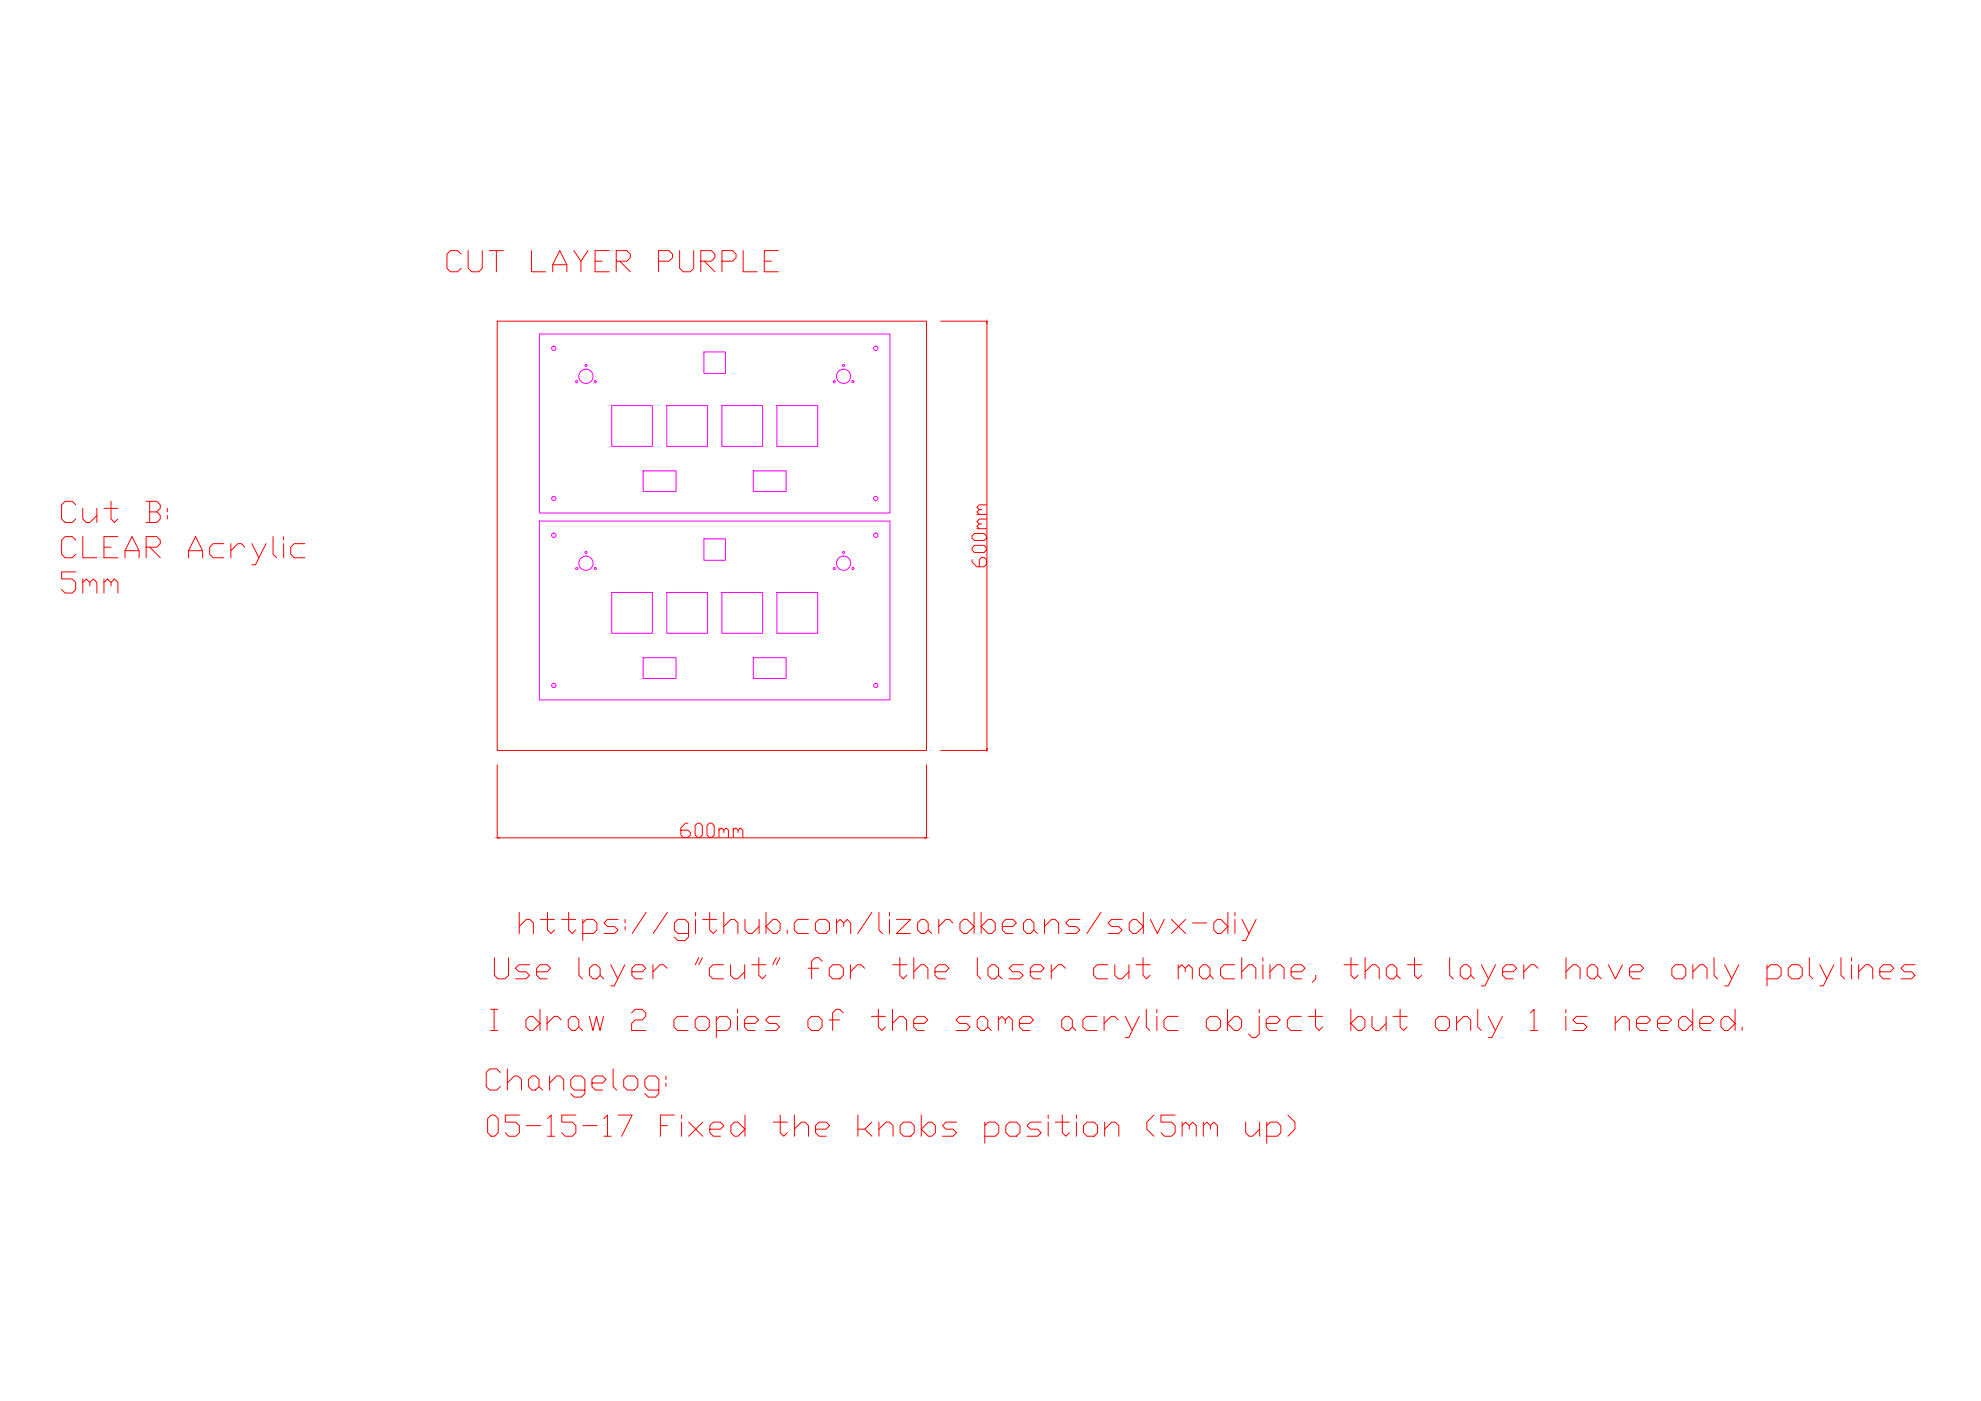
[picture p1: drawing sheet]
<svg xmlns="http://www.w3.org/2000/svg" width="594mm" height="420mm" viewBox="0 0 594 420" stroke-linecap="round" stroke-linejoin="round" font-family="sans-serif">
<g fill="none" stroke="#f00" stroke-width=".3">
<path d="M138.3 76.2l-1.1-1h-2.1l-1.1 1v4.2l1.1 1.1h2.1l1.1-1.1M140.4 75.2v5.2l1 1.1h2.2l1-1.1v-5.2M146.7 75.2h4.3M148.9 75.2v6.3M159.4 75.2v6.3h4.2M165.7 79.4h4.3M172.1 75.2l2.1 3.1v3.2M176.3 75.2l-2.1 3.1M178.4 78.3h2.2M182.7 75.2h-4.3v6.3h4.3M184.8 78.3h3.2l1-1v-1.1l-1-1h-3.2v6.3M185.9 78.3l3.1 3.2"/>
<path d="M197.5 78.3h3.1l1.1-1v-1.1l-1.1-1h-3.1v6.3M203.8 75.2v5.2l1.1 1.1h2.1l1-1.1v-5.2M210.2 78.3h3.1l1.1-1v-1.1l-1.1-1h-3.1v6.3M211.2 78.3l3.2 3.2M216.5 78.3h3.2l1-1v-1.1l-1-1h-3.2v6.3M222.9 75.2v6.3h4.2M229.2 78.3h2.1M233.4 75.2h-4.2v6.3h4.2M149.1 96.3h128.7v128.8h-128.7zM165.7 81.5v-2.1l2.2-4.2 2.1 4.2v2.1M282.1 96.3h13.9M296 96.9v127.7"/>
<path d="M22.7 151.4l-1.1-1.1h-2.1l-1 1.1v4.2l1 1.1h2.1l1.1-1.1M24.8 152.5v3.1l1.1 1.1h1l2.2-2.1M29.1 152.5v4.2M31.2 152.5h4.2M33.3 150.3v5.3l1 1.1 1.1-1.1M43.8 150.3h3.2l1.1 1.1v1.1l-1.1 1M44.9 153.5h2.1l1.1 1.1v1l-1.1 1.1h-3.2M44.9 150.3v6.4M50.2 152.5v1M50.2 154.6v1M293 158.6h2.8M293 154.3h2.8"/>
<path d="M294.4 157.1h-.7l-.7 .7 .7 .8M294.4 152.8h-.7l-.7 .8 .7 .7M295.8 155.7h-2.1l-.7 .7 .7 .7M295.8 151.4h-2.1l-.7 .7 .7 .7M22.7 162l-1.1-1.1h-2.1l-1 1.1v4.2l1 1.1h2.1l1.1-1.1M22.7 171.5h-4.2v2.1h3.1l1.1 1.1v2.1l-1.1 1.1h-2.1l-1-1.1M24.8 160.9v6.4h4.3M24.8 174.7l1.1-1.1 1 1.1v1M24.8 173.6v4.3M26.9 174.7l1.1-1.1 1.1 1.1v3.2M31.2 174.7l1-1.1 1.1 1.1v1M31.2 164.1h2.1"/>
<path d="M31.2 173.6v4.3M33.3 174.7l1-1.1 1.1 1.1v3.2M35.4 160.9h-4.2v6.4h4.2M37.5 167.3v-2.1l2.1-4.3 2.1 4.3v2.1M37.5 165.2h4.2M43.8 164.1h3.2l1.1-1.1v-1l-1.1-1.1h-3.2v6.4M44.9 164.1l3.2 3.2M56.5 167.3v-2.1l2.1-4.3 2.2 4.3v2.1M56.5 165.2h4.3M67.1 163h-3.2l-1 1.1v2.1l1 1.1h3.2M69.2 163v4.3M73.4 164.1l-1-1.1h-1.1l-2.1 2.2"/>
<path d="M75.5 163l2.2 4.3M79.8 163l-3.2 6.4h-1.1M81.9 160.9v5.3l1 1.1M85.1 160.9v1.1M85.1 163v4.3M91.4 163h-3.2l-1 1.1v2.1l1 1.1h3.2M291.5 167.9v.6l1.5 1.5h2.1l.7-.7v-1.4l-.7-.8h-.7l-.7 .8v2.1M291.5 160.7l.7-.7h2.9l.7 .7v.7l-.7 .7h-2.9l-.7-.7zM292.2 163.5h2.9l.7 .8v.7l-.7 .7h-2.9l-.7-.7v-.7zM149.1 229.4v21.9M277.8 229.4v21.9M282.1 225.1h13.9"/>
<path d="M149.6 251.3h127.7M206.3 246.9h-.7l-1.4 1.4v2.1l.7 .7h1.4l.7-.7v-.7l-.7-.7h-2.1M208.5 247.6l.7-.7h.7l.7 .7v2.8l-.7 .7h-.7l-.7-.7zM212 247.6l.7-.7h.8l.7 .7v2.8l-.7 .7h-.8l-.7-.7zM215.6 249l.7-.7 .8 .7v.7M215.6 248.3v2.8M217.1 249l.7-.7 .7 .7v2.1M219.9 249l.7-.7 .7 .7v.7M219.9 248.3v2.8M221.3 249l.8-.7 .7 .7v2.1M155.7 277.8l2.1-2.1h1.1l1 1.1v3.2M155.7 273.6v6.4"/>
<path d="M162.1 275.7h4.2M164.2 273.6v5.3l1 1.1 1.1-1.1M168.4 275.7h4.2M170.5 273.6v5.3l1.1 1.1 1-1.1M174.8 276.8l1-1.1h2.1l1.1 1.1v2.1l-1.1 1.1h-3.1M174.8 275.7v6.4M185.3 275.7h-3.1l-1.1 1.1 1.1 1h2.1l1 1.1-1 1.1h-3.2M187.5 275.7v1.1M187.5 277.8v1.1M193.8 273.6l-4.2 6.4M200.1 273.6l-4.2 6.4M206.5 280h-3.2l-1.1-1.1v-2.1l1.1-1.1h2.1l1.1 1.1v4.2l-1.1 1.1h-2.1l-1.1-1.1"/>
<path d="M208.6 273.6v1.1M208.6 275.7v4.3M210.7 275.7h4.2M212.8 273.6v5.3l1.1 1.1 1-1.1M217.1 277.8l2.1-2.1h1l1.1 1.1v3.2M217.1 273.6v6.4M223.4 275.7v3.2l1.1 1.1h1l2.1-2.2M227.6 275.7v4.3M229.7 277.8l2.1-2.1h1.1l1 1.1v2.1l-1 1.1h-1.1zM229.7 273.6v6.4M236.1 278.9v1.1M242.4 275.7h-3.2l-1 1.1v2.1l1 1.1h3.2"/>
<path d="M244.5 276.8l1.1-1.1h2.1l1.1 1.1v2.1l-1.1 1.1h-2.1l-1.1-1.1zM250.9 276.8l1-1.1 1.1 1.1v1M250.9 275.7v4.3M253 276.8l1.1-1.1 1 1.1v3.2M261.5 273.6l-4.3 6.4M263.6 273.6v5.3l1 1.1M266.8 273.6v1.1M266.8 275.7v4.3M268.8 275.7h4.3l-4.3 4.3h4.3M275.2 276.8l1-1.1h1.1l1.1 1.1v2.1l-1.1 1.1h-1.1l-1-1.1zM278.4 278.9l1 1.1M281.5 275.7v4.3"/>
<path d="M285.8 276.8l-1.1-1.1h-1.1l-2.1 2.1M287.9 276.8l1-1.1h1.1l2.1 2.1-2.1 2.2h-1.1l-1-1.1zM292.1 273.6v6.4M294.2 273.6v6.4M296.3 275.7h1.1l1.1 1.1v2.1l-1.1 1.1h-1.1l-2.1-2.2zM300.6 277.8h3.2l1-1-1-1.1h-2.2l-1 1.1v2.1l1 1.1h2.2M307.9 275.7h1.1l1.1 1.1v2.1l-1.1 1.1h-1.1l-1-1.1v-2.1zM310.1 278.9l1 1.1M313.2 277.8l2.2-2.1h1l1.1 1.1v3.2M313.2 275.7v4.3M323.8 275.7h-3.2l-1 1.1 1 1h2.2l1 1.1-1 1.1h-3.2M330.2 273.6l-4.3 6.4"/>
<path d="M336.5 275.7h-3.2l-1 1.1 1 1h2.2l1 1.1-1 1.1h-3.2M338.6 276.8l1.1-1.1h1.1l2.1 2.1-2.1 2.2h-1.1l-1.1-1.1zM342.9 273.6v6.4M345 275.7l2.1 4.3 2.1-4.3M351.3 275.7l4.2 4.3M355.5 275.7l-4.2 4.3M357.6 276.8h4.3M364 276.8l1.1-1.1h1l2.1 2.1-2.1 2.2h-1l-1.1-1.1zM368.2 273.6v6.4M370.3 273.6v1.1M370.3 275.7v4.3M372.5 275.7l2.1 4.3"/>
<path d="M376.7 275.7l-3.2 6.4h-1M148.3 287.2v5.3l1 1.1h2.1l1.1-1.1v-5.3M158.8 289.3h-3.2l-1 1.1 1 1h2.1l1.1 1.1-1.1 1.1h-3.1M160.9 291.4h3.2l1.1-1-1.1-1.1h-2.1l-1.1 1.1v2.1l1.1 1.1h2.1M173.6 287.2v5.3l1.1 1.1M176.8 290.4l1.1-1.1h1l1.1 1.1v2.1l-1.1 1.1h-1l-1.1-1.1zM180 292.5l1 1.1M183.1 289.3l2.2 4.3M187.4 289.3l-3.2 6.4h-1.1M189.5 291.4h3.1l1.1-1-1.1-1.1h-2l-1.1 1.1v2.1l1.1 1.1h2M195.8 289.3v4.3M200 290.4l-1-1.1h-1.1l-2.1 2.1"/>
<path d="M209.6 287.2l-1.1 2.1M210.6 287.2l-1 2.1M217 289.3h-3.2l-1.1 1.1v2.1l1.1 1.1h3.2M219.1 289.3v3.2l1 1.1h1.1l2.1-2.2M223.3 289.3v4.3M225.4 289.3h4.3M227.6 287.2v5.3l1 1.1 1.1-1.1M232.8 287.2l-1.1 2.1M233.9 287.2l-1.1 2.1M242.3 290.4h3.2M246.6 288.3l-1.1-1.1h-1.1l-1 1.1v5.3M248.7 290.4l1-1.1h2.2l1 1.1v2.1l-1 1.1h-2.2l-1-1.1z"/>
<path d="M255 289.3v4.3M259.3 290.4l-1.1-1.1h-1.1l-2.1 2.1M267.7 289.3h4.2M269.8 287.2v5.3l1.1 1.1 1-1.1M274 291.4l2.2-2.1h1l1.1 1.1v3.2M274 287.2v6.4M280.4 291.4h3.2l1-1-1-1.1h-2.2l-1 1.1v2.1l1 1.1h2.2M293.1 287.2v5.3l1 1.1M296.3 290.4l1-1.1h1.1l1 1.1v2.1l-1 1.1h-1.1l-1-1.1zM299.4 292.5l1.1 1.1M306.8 289.3h-3.1l-1.1 1.1 1.1 1h2.1l1 1.1-1 1.1h-3.2M309 291.4h3.1l1.1-1-1.1-1.1h-2.1l-1 1.1v2.1l1 1.1h2.1"/>
<path d="M315.3 289.3v4.3M319.5 290.4l-1.1-1.1h-1l-2.1 2.1M332.2 289.3h-3.2l-1 1.1v2.1l1 1.1h3.2M334.3 289.3v3.2l1.1 1.1h1l2.2-2.2M338.6 289.3v4.3M340.7 289.3h4.2M342.8 287.2v5.3l1 1.1 1.1-1.1M353.3 290.4l1.1-1.1 1 1.1v1M353.3 289.3v4.3M355.4 290.4l1.1-1.1 1.1 1.1v3.2M359.7 290.4l1-1.1h1.1l1.1 1.1v2.1l-1.1 1.1h-1.1l-1-1.1zM362.9 292.5l1 1.1"/>
<path d="M370.3 289.3h-3.2l-1.1 1.1v2.1l1.1 1.1h3.2M372.4 291.4l2.1-2.1h1.1l1 1.1v3.2M372.4 287.2v6.4M378.7 287.2v1.1M378.7 289.3v4.3M380.8 291.4l2.2-2.1h1l1.1 1.1v3.2M380.8 289.3v4.3M387.2 291.4h3.1l1.1-1-1.1-1.1h-2.1l-1 1.1v2.1l1 1.1h2.1M394.6 292.5v1.1l-1.1 1M403 289.3h4.3M405.1 287.2v5.3l1.1 1.1 1.1-1.1M409.4 291.4l2.1-2.1h1.1l1 1.1v3.2"/>
<path d="M409.4 287.2v6.4M415.7 290.4l1.1-1.1h1l1.1 1.1v2.1l-1.1 1.1h-1l-1.1-1.1zM418.9 292.5l1.1 1.1M422.1 289.3h4.2M424.2 287.2v5.3l1.1 1.1 1-1.1M434.7 287.2v5.3l1.1 1.1M437.9 290.4l1.1-1.1h1l1.1 1.1v2.1l-1.1 1.1h-1l-1.1-1.1zM441.1 292.5l1 1.1M444.3 289.3l2.1 4.3M448.5 289.3l-3.2 6.4h-1M450.6 291.4h3.2l1-1-1-1.1h-2.1l-1.1 1.1v2.1l1.1 1.1h2.1M457 289.3v4.3"/>
<path d="M461.2 290.4l-1.1-1.1h-1l-2.1 2.1M469.6 291.4l2.1-2.1h1.1l1.1 1.1v3.2M469.6 287.2v6.4M476 290.4l1-1.1h1.1l1 1.1v2.1l-1 1.1h-1.1l-1-1.1zM479.1 292.5l1.1 1.1M482.3 289.3l2.1 4.3 2.2-4.3M488.7 291.4h3.1l1.1-1-1.1-1.1h-2.1l-1 1.1v2.1l1 1.1h2.1M501.4 290.4l1-1.1h2.1l1.1 1.1v2.1l-1.1 1.1h-2.1l-1-1.1zM507.7 291.4l2.1-2.1h1.1l1 1.1v3.2M507.7 289.3v4.3M514 287.2v5.3l1.1 1.1M517.2 289.3l2.1 4.3"/>
<path d="M521.4 289.3l-3.1 6.4h-1.1M529.9 290.4l1.1-1.1h2.1l1 1.1v2.1l-1 1.1h-3.2M529.9 289.3v6.4M536.3 290.4l1-1.1h2.1l1.1 1.1v2.1l-1.1 1.1h-2.1l-1-1.1zM542.6 287.2v5.3l1.1 1.1M545.7 289.3l2.1 4.3M550 289.3l-3.2 6.4h-1.1M552.1 287.2v5.3l1 1.1M555.3 287.2v1.1M555.3 289.3v4.3M557.4 291.4l2.1-2.1h1l1.1 1.1v3.2M557.4 289.3v4.3"/>
<path d="M563.7 291.4h3.2l1.1-1-1.1-1.1h-2.1l-1.1 1.1v2.1l1.1 1.1h2.1M574.3 289.3h-3.2l-1 1.1 1 1h2.1l1.1 1.1-1.1 1.1h-3.1M147.1 302.7h2.1M147.1 309h2.1M148.2 302.7v6.3M158.8 304.8h1l2.1 2.1-2.1 2.1h-1l-1.1-1v-2.1zM161.9 302.7v6.3M164.1 304.8v4.2M168.3 305.9l-1.1-1.1h-1l-2.1 2.1M171.5 304.8h1l1.1 1.1v2.1l-1.1 1h-1l-1.1-1v-2.1zM173.6 308l1 1M176.8 304.8l1 4.2 1.1-4.2 1 4.2 1.1-4.2"/>
<path d="M189.4 303.8l1.1-1.1h2.1l1 1.1v1l-1 1.1h-2.1l-1.1 1v2.1h4.2M206.3 304.8h-3.1l-1.1 1.1v2.1l1.1 1h3.1M208.5 305.9l1-1.1h2.1l1.1 1.1v2.1l-1.1 1h-2.1l-1-1zM214.8 305.9l1.1-1.1h2.1l1 1.1v2.1l-1 1h-3.2M214.8 304.8v6.4M221.2 302.7v1.1M221.2 304.8v4.2M223.2 306.9h3.2l1.1-1-1.1-1.1h-2.1l-1.1 1.1v2.1l1.1 1h2.1M233.8 304.8h-3.2l-1 1.1 1 1h2.2l1 1.1-1 1h-3.2M242.3 305.9l1-1.1h2.2l1 1.1v2.1l-1 1h-2.2l-1-1zM248.6 305.9h3.2M252.9 303.8l-1.1-1.1h-1l-1.1 1.1v5.2"/>
<path d="M261.3 304.8h4.2M263.4 302.7v5.3l1.1 1 1-1M267.6 306.9l2.2-2.1h1l1.1 1.1v3.1M267.6 302.7v6.3M274 306.9h3.2l1-1-1-1.1h-2.1l-1.1 1.1v2.1l1.1 1h2.1M290.9 304.8h-3.1l-1.1 1.1 1.1 1h2.1l1 1.1-1 1h-3.2M294.1 304.8h1.1l1 1.1v2.1l-1 1h-1.1l-1.1-1v-2.1zM296.2 308l1.1 1M299.4 305.9l1.1-1.1 1 1.1v1M299.4 304.8v4.2M301.5 305.9l1-1.1 1.1 1.1v3.1M305.7 306.9h3.2l1-1-1-1.1h-2.1l-1.1 1.1v2.1l1.1 1h2.1"/>
<path d="M318.4 305.9l1.1-1.1h1l1.1 1.1v2.1l-1.1 1h-1l-1.1-1zM321.6 308l1 1M329 304.8h-3.2l-1 1.1v2.1l1 1h3.2M331.1 304.8v4.2M335.3 305.9l-1-1.1h-1.1l-2.1 2.1M337.5 304.8l2.1 4.2M341.6 304.8l-3.1 6.4h-1M343.8 302.7v5.3l1 1M346.9 302.7v1.1M346.9 304.8v4.2M353.3 304.8h-3.2l-1 1.1v2.1l1 1h3.2M361.8 305.9l1-1.1h2.1l1.1 1.1v2.1l-1.1 1h-2.1l-1-1z"/>
<path d="M368.1 306.9l2.1-2.1h1.1l1 1.1v2.1l-1 1h-1.1zM368.1 302.7v6.3M377.6 304.8v5.3l-1 1.1h-1.1l-1-1.1M377.6 302.7v1.1M379.7 306.9h3.2l1-1-1-1.1h-2.1l-1.1 1.1v2.1l1.1 1h2.1M390.3 304.8h-3.2l-1 1.1v2.1l1 1h3.2M392.4 304.8h4.2M394.5 302.7v5.3l1.1 1 1-1M405.1 302.7v6.3M407.2 304.8h1.1l1 1.1v2.1l-1 1h-1.1l-2.1-2.1zM411.5 304.8v3.2l1 1h1.1l2.1-2.1M415.7 304.8v4.2"/>
<path d="M417.8 304.8h4.2M419.9 302.7v5.3l1 1 1.1-1M431.5 304.8h2.1l1.1 1.1v2.1l-1.1 1h-2.1l-1-1v-2.1zM436.8 306.9l2.1-2.1h1.1l1 1.1v3.1M436.8 304.8v4.2M443.2 302.7v5.3l1 1M446.3 304.8l2.2 4.2M450.6 304.8l-3.2 6.4h-1.1M459 303.8l1.1-1.1v6.3M459 309h2.1M469.6 302.7v1.1M469.6 304.8v4.2"/>
<path d="M475.9 304.8h-3.1l-1.1 1.1 1.1 1h2.1l1 1.1-1 1h-3.2M484.4 306.9l2.1-2.1h1.1l1 1.1v3.1M484.4 304.8v4.2M490.7 306.9h3.2l1.1-1-1.1-1.1h-2.1l-1.1 1.1v2.1l1.1 1h2.1M497 306.9h3.2l1.1-1-1.1-1.1h-2.1l-1.1 1.1v2.1l1.1 1h2.1M503.4 305.9l1.1-1.1h1l2.1 2.1-2.1 2.1h-1l-1.1-1zM507.6 302.7v6.3M509.7 306.9h3.2l1.1-1-1.1-1.1h-2.1l-1.1 1.1v2.1l1.1 1h2.1M516.1 305.9l1.1-1.1h1l2.1 2.1-2.1 2.1h-1l-1.1-1zM520.3 302.7v6.3M522.4 308v1M146.2 335.5l1.1-1.1h1.1l1 1.1v4.2l-1 1.1h-1.1l-1.1-1.1z"/>
<path d="M150 321.6l-1-1h-2.1l-1.1 1v4.3l1.1 1h2.1l1-1M152.2 324.8l2.1-2.1h1l1.1 1v3.2M152.2 320.6v6.3M155.8 334.4h-4.3v2.1h3.2l1.1 1.1v2.1l-1.1 1.1h-2.1l-1.1-1.1M157.9 337.6h4.2M158.5 323.7l1-1h1.1l1 1v2.2l-1 1h-1.1l-1-1zM161.6 325.9l1.1 1M164.2 335.5l1.1-1.1v6.4M164.8 324.8l2.1-2.1h1.1l1.1 1v3.2M164.8 322.7v4.2M172.7 334.4h-4.2v2.1h3.1l1.1 1.1v2.1l-1.1 1.1h-2.1l-1-1.1M174.8 337.6h4.2"/>
<path d="M175.4 326.9h-3.2l-1-1v-2.2l1-1h2.1l1.1 1v4.3l-1.1 1h-2.1l-1-1M177.5 324.8h3.2l1.1-1.1-1.1-1h-2.1l-1.1 1v2.2l1.1 1h2.1M181.1 335.5l1.1-1.1v6.4M183.9 320.6v5.3l1 1M185.3 334.4h4.3l-3.2 6.4M187 323.7l1.1-1h2.1l1.1 1v2.2l-1.1 1h-2.1l-1.1-1zM197.6 326.9h-3.1l-1.1-1v-2.2l1.1-1h2.1l1 1v4.3l-1 1h-2.1l-1.1-1M198 337.6h2.2M199.7 322.7v1M199.7 324.8v1.1M202.3 334.4h-4.3v6.4M204.4 334.4v1.1"/>
<path d="M204.4 336.5v4.3M206.5 336.5l4.2 4.3M210.7 336.5l-4.2 4.3M212.9 338.6h3.1l1.1-1-1.1-1.1h-2.1l-1 1.1v2.1l1 1.1h2.1M220.2 336.5h1.1l2.1 2.1-2.1 2.2h-1.1l-1-1.1v-2.1zM223.4 334.4v6.4M231.9 336.5h4.2M234 334.4v5.3l1 1.1 1.1-1.1M238.2 338.6l2.1-2.1h1.1l1.1 1.1v3.2M238.2 334.4v6.4M244.6 338.6h3.1l1.1-1-1.1-1.1h-2.1l-1 1.1v2.1l1 1.1h2.1M257.3 334.4v6.4"/>
<path d="M259.3 338.6l2.2 2.2M261.5 336.5l-2.2 2.1h-2M263.6 338.6l2.1-2.1h1.1l1 1.1v3.2M263.6 336.5v4.3M269.9 337.6l1.1-1.1h2.1l1.1 1.1v2.1l-1.1 1.1h-2.1l-1.1-1.1zM276.3 338.6l2.1-2.1h1.1l1 1.1v2.1l-1 1.1h-1.1zM276.3 334.4v6.4M286.9 336.5h-3.2l-1.1 1.1 1.1 1h2.1l1.1 1.1-1.1 1.1h-3.2M295.3 337.6l1.1-1.1h2.1l1 1.1v2.1l-1 1.1h-3.2M295.3 336.5v6.4M301.6 337.6l1.1-1.1h2.1l1.1 1.1v2.1l-1.1 1.1h-2.1l-1.1-1.1zM312.2 336.5h-3.2l-1 1.1 1 1h2.2l1 1.1-1 1.1h-3.2"/>
<path d="M314.3 334.4v1.1M314.3 336.5v4.3M316.5 336.5h4.2M318.6 334.4v5.3l1 1.1 1.1-1.1M322.8 334.4v1.1M322.8 336.5v4.3M324.9 337.6l1.1-1.1h2.1l1.1 1.1v2.1l-1.1 1.1h-2.1l-1.1-1.1zM331.3 338.6l2.1-2.1h1l1.1 1.1v3.2M331.3 336.5v4.3M346 334.4l-2.1 2.1v2.1l2.1 2.2M352.4 334.4h-4.2v2.1h3.1l1.1 1.1v2.1l-1.1 1.1h-2.1l-1-1.1M354.5 337.6l1.1-1.1 1 1.1v1"/>
<path d="M354.5 336.5v4.3M356.6 337.6l1.1-1.1 1 1.1v3.2M360.9 337.6l1-1.1 1.1 1.1v1M360.9 336.5v4.3M363 337.6l1-1.1 1.1 1.1v3.2M373.6 336.5v3.2l1 1.1h1l2.2-2.2M377.8 336.5v4.3M379.9 337.6l1-1.1h2.1l1.1 1.1v2.1l-1.1 1.1h-3.1M379.9 336.5v6.4M386.2 334.4l2.1 2.1v2.1l-2.1 2.2M164.2 340.8h2.1M181.1 340.8h2.1"/>
</g>
<g fill="#f00" stroke="#f00" stroke-width=".3">
<path d="M296 96.3l.1 .6h-.3z"/>
<path d="M295.8 224.6h.3l-.1 .5z"/>
<path d="M149.1 251.3l.5-.1v.1z"/>
<path d="M277.3 251.2l.5 .1h-.5z"/>
</g>
<g fill="none" stroke="#f0f" stroke-width=".3">
<path d="M161.8 100.2h105.1v53.7h-105.1zM211.1 105.6h6.5v6.4h-6.5zM183.4 121.6h12.2v12.3h-12.2zM200 121.6h12.2v12.3h-12.2zM216.5 121.6h12.2v12.3h-12.2zM233 121.6h12.2v12.3h-12.2zM161.8 156.3h105.1v53.6h-105.1zM192.9 141.2h9.8v6.2h-9.8zM225.9 141.2h9.9v6.2h-9.9zM183.4 177.7h12.2v12.2h-12.2zM200 177.7h12.2v12.2h-12.2zM211.1 161.6h6.5v6.4h-6.5z"/>
<path d="M216.5 177.7h12.2v12.2h-12.2zM233 177.7h12.2v12.2h-12.2zM192.9 197.2h9.8v6.3h-9.8zM225.9 197.2h9.9v6.3h-9.9z"/>
<circle cx="166.1" cy="104.5" r=".66"/>
<circle cx="172.9" cy="114.5" r=".32"/>
<circle cx="175.7" cy="109.6" r=".32"/>
<circle cx="175.7" cy="112.9" r="2.14"/>
<circle cx="178.5" cy="114.5" r=".32"/>
<circle cx="250.2" cy="114.5" r=".32"/>
<circle cx="253" cy="109.6" r=".32"/>
<circle cx="253" cy="112.9" r="2.14"/>
<circle cx="255.8" cy="114.5" r=".32"/>
<circle cx="262.6" cy="104.5" r=".66"/>
<circle cx="166.1" cy="149.5" r=".66"/>
<circle cx="262.6" cy="149.5" r=".66"/>
<circle cx="166.1" cy="160.5" r=".66"/>
<circle cx="172.9" cy="170.5" r=".32"/>
<circle cx="175.7" cy="165.7" r=".32"/>
<circle cx="175.7" cy="168.9" r="2.14"/>
<circle cx="178.5" cy="170.5" r=".32"/>
<circle cx="250.2" cy="170.5" r=".32"/>
<circle cx="253" cy="165.7" r=".32"/>
<circle cx="253" cy="168.9" r="2.14"/>
<circle cx="255.8" cy="170.5" r=".32"/>
<circle cx="262.6" cy="160.5" r=".66"/>
<circle cx="166.1" cy="205.6" r=".66"/>
<circle cx="262.6" cy="205.6" r=".66"/>
</g>
</svg>
